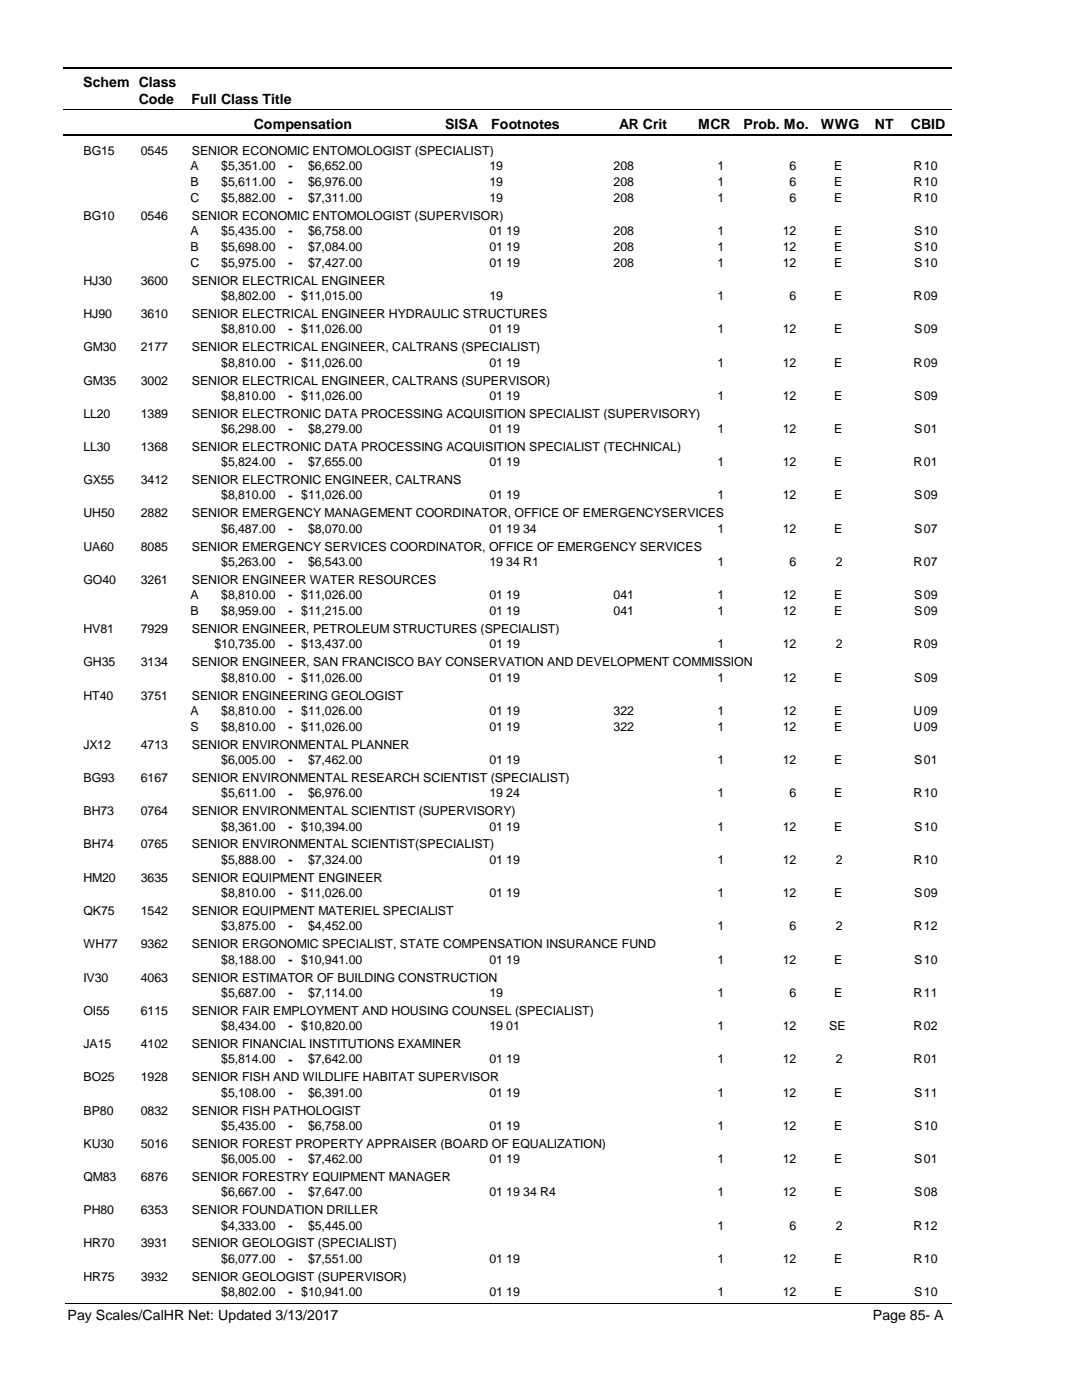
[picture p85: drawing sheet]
<svg xmlns="http://www.w3.org/2000/svg" width="216mm" height="279mm" viewBox="0 0 216 279" stroke-linecap="round" stroke-linejoin="round" font-family="sans-serif">
<defs><g id="words">
<g font-size="2.8">
<text x="16.6" y="17.3">Schem Class</text>
<text x="27.7" y="20.7">Code</text>
<text x="38.2" y="20.7">Full Class Title</text>
<text x="50.6" y="25.7">Compensation</text>
<text x="88.7" y="25.7">SISA</text>
<text x="98" y="25.7">Footnotes</text>
<text x="123.5" y="25.7">AR Crit</text>
<text x="139.2" y="25.7">MCR</text>
<text x="148.3" y="25.7">Prob. Mo.</text>
<text x="163.7" y="25.7">WWG</text>
<text x="174.5" y="25.7">NT</text>
<text x="181.6" y="25.7">CBID</text>
<text x="13.5" y="263.5">Pay Scales/CalHR Net: Updated 3/13/2017</text>
<text x="174.1" y="263.5">Page 85- A</text>
</g>
<g font-size="2.5">
<text x="16.6" y="30.8">BG15</text>
<text x="28.1" y="30.8">0545</text>
<text x="38" y="33.9">A</text>
<text x="38.2" y="30.8">SENIOR ECONOMIC ENTOMOLOGIST (SPECIALIST)</text>
<text x="44.1" y="33.9">$5,351.00</text>
<text x="57.5" y="33.9">-</text>
<text x="61.4" y="33.9">$6,652.00</text>
<text x="97.6" y="33.9">19</text>
<text x="122.4" y="33.9">208</text>
<text x="143.1" y="33.9">1</text>
<text x="157.5" y="33.9">6</text>
<text x="166.3" y="33.9">E</text>
<text x="182.2" y="33.9">R</text>
<text x="184.2" y="33.9">10</text>
<text x="38" y="37.1">B</text>
<text x="38" y="40.3">C</text>
<text x="44.1" y="37.1">$5,611.00</text>
<text x="44.1" y="40.3">$5,882.00</text>
<text x="57.5" y="37.1">-</text>
<text x="57.5" y="40.3">-</text>
<text x="61.4" y="37.1">$6,976.00</text>
<text x="61.4" y="40.3">$7,311.00</text>
<text x="97.6" y="37.1">19</text>
<text x="97.6" y="40.3">19</text>
<text x="122.4" y="37.1">208</text>
<text x="122.4" y="40.3">208</text>
<text x="143.1" y="37.1">1</text>
<text x="143.1" y="40.3">1</text>
<text x="157.5" y="37.1">6</text>
<text x="157.5" y="40.3">6</text>
<text x="166.3" y="37.1">E</text>
<text x="166.3" y="40.3">E</text>
<text x="182.2" y="37.1">R</text>
<text x="182.2" y="40.3">R</text>
<text x="184.2" y="37.1">10</text>
<text x="184.2" y="40.3">10</text>
<text x="16.6" y="43.8">BG10</text>
<text x="28.1" y="43.8">0546</text>
<text x="38" y="46.9">A</text>
<text x="38.2" y="43.8">SENIOR ECONOMIC ENTOMOLOGIST (SUPERVISOR)</text>
<text x="44.1" y="46.9">$5,435.00</text>
<text x="57.5" y="46.9">-</text>
<text x="61.4" y="46.9">$6,758.00</text>
<text x="97.6" y="46.9">01 19</text>
<text x="122.4" y="46.9">208</text>
<text x="143.1" y="46.9">1</text>
<text x="156.1" y="46.9">12</text>
<text x="166.3" y="46.9">E</text>
<text x="182.3" y="46.9">S</text>
<text x="184.2" y="46.9">10</text>
<text x="38" y="50.1">B</text>
<text x="38" y="53.3">C</text>
<text x="44.1" y="50.1">$5,698.00</text>
<text x="44.1" y="53.3">$5,975.00</text>
<text x="57.5" y="50.1">-</text>
<text x="57.5" y="53.3">-</text>
<text x="61.4" y="50.1">$7,084.00</text>
<text x="61.4" y="53.3">$7,427.00</text>
<text x="97.6" y="50.1">01 19</text>
<text x="97.6" y="53.3">01 19</text>
<text x="122.4" y="50.1">208</text>
<text x="122.4" y="53.3">208</text>
<text x="143.1" y="50.1">1</text>
<text x="143.1" y="53.3">1</text>
<text x="156.1" y="50.1">12</text>
<text x="156.1" y="53.3">12</text>
<text x="166.3" y="50.1">E</text>
<text x="166.3" y="53.3">E</text>
<text x="182.3" y="50.1">S</text>
<text x="182.3" y="53.3">S</text>
<text x="184.2" y="50.1">10</text>
<text x="184.2" y="53.3">10</text>
<text x="16.6" y="56.9">HJ30</text>
<text x="28.1" y="56.9">3600</text>
<text x="38.2" y="56.9">SENIOR ELECTRICAL ENGINEER</text>
<text x="44.1" y="59.9">$8,802.00</text>
<text x="57.5" y="59.9">-</text>
<text x="60.1" y="59.9">$11,015.00</text>
<text x="97.6" y="59.9">19</text>
<text x="143.1" y="59.9">1</text>
<text x="157.5" y="59.9">6</text>
<text x="166.3" y="59.9">E</text>
<text x="182.2" y="59.9">R</text>
<text x="184.2" y="59.9">09</text>
<text x="16.6" y="63.5">HJ90</text>
<text x="28.1" y="63.5">3610</text>
<text x="38.2" y="63.5">SENIOR ELECTRICAL ENGINEER HYDRAULIC STRUCTURES</text>
<text x="16.6" y="70.1">GM30</text>
<text x="28.1" y="70.1">2177</text>
<text x="38.2" y="70.1">SENIOR ELECTRICAL ENGINEER, CALTRANS (SPECIALIST)</text>
<text x="44.1" y="66.5">$8,810.00</text>
<text x="57.5" y="66.6">-</text>
<text x="60.1" y="66.5">$11,026.00</text>
<text x="97.6" y="66.5">01 19</text>
<text x="143.1" y="66.5">1</text>
<text x="156.1" y="66.5">12</text>
<text x="166.3" y="66.5">E</text>
<text x="182.3" y="66.5">S</text>
<text x="184.2" y="66.5">09</text>
<text x="16.6" y="76.8">GM35</text>
<text x="28.1" y="76.8">3002</text>
<text x="38.2" y="76.8">SENIOR ELECTRICAL ENGINEER, CALTRANS (SUPERVISOR)</text>
<text x="44.1" y="73.2">$8,810.00</text>
<text x="57.5" y="73.2">-</text>
<text x="60.1" y="73.2">$11,026.00</text>
<text x="97.6" y="73.2">01 19</text>
<text x="143.1" y="73.2">1</text>
<text x="156.1" y="73.2">12</text>
<text x="166.3" y="73.2">E</text>
<text x="182.2" y="73.2">R</text>
<text x="184.2" y="73.2">09</text>
<text x="16.6" y="83.4">LL20</text>
<text x="28.1" y="83.4">1389</text>
<text x="38.2" y="83.4">SENIOR ELECTRONIC DATA PROCESSING ACQUISITION SPECIALIST (SUPERVISORY)</text>
<text x="44.1" y="79.8">$8,810.00</text>
<text x="57.5" y="79.8">-</text>
<text x="60.1" y="79.8">$11,026.00</text>
<text x="97.6" y="79.8">01 19</text>
<text x="143.1" y="79.8">1</text>
<text x="156.1" y="79.8">12</text>
<text x="166.3" y="79.8">E</text>
<text x="182.3" y="79.8">S</text>
<text x="184.2" y="79.8">09</text>
<text x="44.1" y="86.4">$6,298.00</text>
<text x="57.5" y="86.5">-</text>
<text x="61.4" y="86.4">$8,279.00</text>
<text x="97.6" y="86.4">01 19</text>
<text x="143.1" y="86.4">1</text>
<text x="156.1" y="86.4">12</text>
<text x="166.3" y="86.4">E</text>
<text x="182.3" y="86.4">S</text>
<text x="184.2" y="86.4">01</text>
<text x="16.6" y="90">LL30</text>
<text x="28.1" y="90">1368</text>
<text x="38.2" y="90">SENIOR ELECTRONIC DATA PROCESSING ACQUISITION SPECIALIST (TECHNICAL)</text>
<text x="44.1" y="93.1">$5,824.00</text>
<text x="57.5" y="93.1">-</text>
<text x="61.4" y="93.1">$7,655.00</text>
<text x="97.6" y="93.1">01 19</text>
<text x="143.1" y="93.1">1</text>
<text x="156.1" y="93.1">12</text>
<text x="166.3" y="93.1">E</text>
<text x="182.2" y="93.1">R</text>
<text x="184.2" y="93.1">01</text>
<text x="16.6" y="96.7">GX55</text>
<text x="28.1" y="96.7">3412</text>
<text x="38.2" y="96.7">SENIOR ELECTRONIC ENGINEER, CALTRANS</text>
<text x="44.1" y="99.7">$8,810.00</text>
<text x="57.5" y="99.7">-</text>
<text x="60.1" y="99.7">$11,026.00</text>
<text x="97.6" y="99.7">01 19</text>
<text x="143.1" y="99.7">1</text>
<text x="156.1" y="99.7">12</text>
<text x="166.3" y="99.7">E</text>
<text x="182.3" y="99.7">S</text>
<text x="184.2" y="99.7">09</text>
<text x="16.6" y="103.3">UH50</text>
<text x="28.1" y="103.3">2882</text>
<text x="38.2" y="103.3">SENIOR EMERGENCY MANAGEMENT COORDINATOR, OFFICE OF EMERGENCYSERVICES</text>
<text x="44.1" y="106.3">$6,487.00</text>
<text x="57.5" y="106.4">-</text>
<text x="61.4" y="106.3">$8,070.00</text>
<text x="97.6" y="106.3">01 19 34</text>
<text x="143.1" y="106.3">1</text>
<text x="156.1" y="106.3">12</text>
<text x="166.3" y="106.3">E</text>
<text x="182.3" y="106.3">S</text>
<text x="184.2" y="106.3">07</text>
<text x="16.6" y="109.9">UA60</text>
<text x="28.1" y="109.9">8085</text>
<text x="38.2" y="109.9">SENIOR EMERGENCY SERVICES COORDINATOR, OFFICE OF EMERGENCY SERVICES</text>
<text x="44.1" y="113">$5,263.00</text>
<text x="57.5" y="113">-</text>
<text x="61.4" y="113">$6,543.00</text>
<text x="97.6" y="113">19 34 R1</text>
<text x="143.1" y="113">1</text>
<text x="157.5" y="113">6</text>
<text x="166.6" y="113">2</text>
<text x="182.2" y="113">R</text>
<text x="184.2" y="113">07</text>
<text x="16.6" y="116.6">GO40</text>
<text x="28.1" y="116.6">3261</text>
<text x="38" y="119.6">A</text>
<text x="38.2" y="116.6">SENIOR ENGINEER WATER RESOURCES</text>
<text x="44.1" y="119.6">$8,810.00</text>
<text x="57.5" y="119.6">-</text>
<text x="60.1" y="119.6">$11,026.00</text>
<text x="97.6" y="119.6">01 19</text>
<text x="122.4" y="119.6">041</text>
<text x="143.1" y="119.6">1</text>
<text x="156.1" y="119.6">12</text>
<text x="166.3" y="119.6">E</text>
<text x="182.3" y="119.6">S</text>
<text x="184.2" y="119.6">09</text>
<text x="38" y="122.8">B</text>
<text x="44.1" y="122.8">$8,959.00</text>
<text x="57.5" y="122.8">-</text>
<text x="60.1" y="122.8">$11,215.00</text>
<text x="97.6" y="122.8">01 19</text>
<text x="122.4" y="122.8">041</text>
<text x="143.1" y="122.8">1</text>
<text x="156.1" y="122.8">12</text>
<text x="166.3" y="122.8">E</text>
<text x="182.3" y="122.8">S</text>
<text x="184.2" y="122.8">09</text>
<text x="16.6" y="126.4">HV81</text>
<text x="28.1" y="126.4">7929</text>
<text x="38.2" y="126.4">SENIOR ENGINEER, PETROLEUM STRUCTURES (SPECIALIST)</text>
<text x="42.8" y="129.4">$10,735.00</text>
<text x="57.5" y="129.5">-</text>
<text x="60.1" y="129.4">$13,437.00</text>
<text x="97.6" y="129.4">01 19</text>
<text x="143.1" y="129.4">1</text>
<text x="156.1" y="129.4">12</text>
<text x="166.6" y="129.4">2</text>
<text x="182.2" y="129.4">R</text>
<text x="184.2" y="129.4">09</text>
<text x="16.6" y="133">GH35</text>
<text x="28.1" y="133">3134</text>
<text x="38.2" y="133">SENIOR ENGINEER, SAN FRANCISCO BAY CONSERVATION AND DEVELOPMENT COMMISSION</text>
<text x="44.1" y="136.1">$8,810.00</text>
<text x="57.5" y="136.1">-</text>
<text x="60.1" y="136.1">$11,026.00</text>
<text x="97.6" y="136.1">01 19</text>
<text x="143.1" y="136.1">1</text>
<text x="156.1" y="136.1">12</text>
<text x="166.3" y="136.1">E</text>
<text x="182.3" y="136.1">S</text>
<text x="184.2" y="136.1">09</text>
<text x="16.6" y="139.7">HT40</text>
<text x="28.1" y="139.7">3751</text>
<text x="38" y="142.7">A</text>
<text x="38.2" y="139.7">SENIOR ENGINEERING GEOLOGIST</text>
<text x="44.1" y="142.7">$8,810.00</text>
<text x="57.5" y="142.7">-</text>
<text x="60.1" y="142.7">$11,026.00</text>
<text x="97.6" y="142.7">01 19</text>
<text x="122.4" y="142.7">322</text>
<text x="143.1" y="142.7">1</text>
<text x="156.1" y="142.7">12</text>
<text x="166.3" y="142.7">E</text>
<text x="182.2" y="142.7">U</text>
<text x="184.2" y="142.7">09</text>
<text x="16.6" y="149.4">JX12</text>
<text x="28.1" y="149.4">4713</text>
<text x="38" y="145.9">S</text>
<text x="38.2" y="149.4">SENIOR ENVIRONMENTAL PLANNER</text>
<text x="44.1" y="145.9">$8,810.00</text>
<text x="57.5" y="145.9">-</text>
<text x="60.1" y="145.9">$11,026.00</text>
<text x="97.6" y="145.9">01 19</text>
<text x="122.4" y="145.9">322</text>
<text x="143.1" y="145.9">1</text>
<text x="156.1" y="145.9">12</text>
<text x="166.3" y="145.9">E</text>
<text x="182.2" y="145.9">U</text>
<text x="184.2" y="145.9">09</text>
<text x="44.1" y="152.5">$6,005.00</text>
<text x="57.5" y="152.5">-</text>
<text x="61.4" y="152.5">$7,462.00</text>
<text x="97.6" y="152.5">01 19</text>
<text x="143.1" y="152.5">1</text>
<text x="156.1" y="152.5">12</text>
<text x="166.3" y="152.5">E</text>
<text x="182.3" y="152.5">S</text>
<text x="184.2" y="152.5">01</text>
<text x="16.6" y="156.1">BG93</text>
<text x="28.1" y="156.1">6167</text>
<text x="38.2" y="156.1">SENIOR ENVIRONMENTAL RESEARCH SCIENTIST (SPECIALIST)</text>
<text x="44.1" y="159.2">$5,611.00</text>
<text x="57.5" y="159.2">-</text>
<text x="61.4" y="159.2">$6,976.00</text>
<text x="97.6" y="159.2">19 24</text>
<text x="143.1" y="159.2">1</text>
<text x="157.5" y="159.2">6</text>
<text x="166.3" y="159.2">E</text>
<text x="182.2" y="159.2">R</text>
<text x="184.2" y="159.2">10</text>
<text x="16.6" y="162.7">BH73</text>
<text x="28.1" y="162.7">0764</text>
<text x="38.2" y="162.7">SENIOR ENVIRONMENTAL SCIENTIST (SUPERVISORY)</text>
<text x="44.1" y="165.8">$8,361.00</text>
<text x="57.5" y="165.8">-</text>
<text x="60.1" y="165.8">$10,394.00</text>
<text x="97.6" y="165.8">01 19</text>
<text x="143.1" y="165.8">1</text>
<text x="156.1" y="165.8">12</text>
<text x="166.3" y="165.8">E</text>
<text x="182.3" y="165.8">S</text>
<text x="184.2" y="165.8">10</text>
<text x="16.6" y="169.3">BH74</text>
<text x="28.1" y="169.3">0765</text>
<text x="38.2" y="169.3">SENIOR ENVIRONMENTAL SCIENTIST(SPECIALIST)</text>
<text x="44.1" y="172.4">$5,888.00</text>
<text x="57.5" y="172.5">-</text>
<text x="61.4" y="172.4">$7,324.00</text>
<text x="97.6" y="172.4">01 19</text>
<text x="143.1" y="172.4">1</text>
<text x="156.1" y="172.4">12</text>
<text x="166.6" y="172.4">2</text>
<text x="182.2" y="172.4">R</text>
<text x="184.2" y="172.4">10</text>
<text x="16.6" y="176">HM20</text>
<text x="28.1" y="176">3635</text>
<text x="38.2" y="176">SENIOR EQUIPMENT ENGINEER</text>
<text x="44.1" y="179.1">$8,810.00</text>
<text x="57.5" y="179.1">-</text>
<text x="60.1" y="179.1">$11,026.00</text>
<text x="97.6" y="179.1">01 19</text>
<text x="143.1" y="179.1">1</text>
<text x="156.1" y="179.1">12</text>
<text x="166.3" y="179.1">E</text>
<text x="182.3" y="179.1">S</text>
<text x="184.2" y="179.1">09</text>
<text x="16.6" y="182.7">QK75</text>
<text x="28.1" y="182.7">1542</text>
<text x="38.2" y="182.7">SENIOR EQUIPMENT MATERIEL SPECIALIST</text>
<text x="44.1" y="185.7">$3,875.00</text>
<text x="57.5" y="185.7">-</text>
<text x="61.4" y="185.7">$4,452.00</text>
<text x="143.1" y="185.7">1</text>
<text x="157.5" y="185.7">6</text>
<text x="166.6" y="185.7">2</text>
<text x="182.2" y="185.7">R</text>
<text x="184.2" y="185.7">12</text>
<text x="16.6" y="189.3">WH77</text>
<text x="28.1" y="189.3">9362</text>
<text x="38.2" y="189.3">SENIOR ERGONOMIC SPECIALIST, STATE COMPENSATION INSURANCE FUND</text>
<text x="16.6" y="195.9">IV30</text>
<text x="28.1" y="195.9">4063</text>
<text x="38.2" y="195.9">SENIOR ESTIMATOR OF BUILDING CONSTRUCTION</text>
<text x="44.1" y="192.3">$8,188.00</text>
<text x="57.5" y="192.4">-</text>
<text x="60.1" y="192.3">$10,941.00</text>
<text x="97.6" y="192.3">01 19</text>
<text x="143.1" y="192.3">1</text>
<text x="156.1" y="192.3">12</text>
<text x="166.3" y="192.3">E</text>
<text x="182.3" y="192.3">S</text>
<text x="184.2" y="192.3">10</text>
<text x="16.6" y="202.6">OI55</text>
<text x="28.1" y="202.6">6115</text>
<text x="38.2" y="202.6">SENIOR FAIR EMPLOYMENT AND HOUSING COUNSEL (SPECIALIST)</text>
<text x="44.1" y="199">$5,687.00</text>
<text x="57.5" y="199">-</text>
<text x="61.4" y="199">$7,114.00</text>
<text x="97.6" y="199">19</text>
<text x="143.1" y="199">1</text>
<text x="157.5" y="199">6</text>
<text x="166.3" y="199">E</text>
<text x="182.2" y="199">R</text>
<text x="184.2" y="199">11</text>
<text x="16.6" y="209.2">JA15</text>
<text x="28.1" y="209.2">4102</text>
<text x="38.2" y="209.2">SENIOR FINANCIAL INSTITUTIONS EXAMINER</text>
<text x="44.1" y="205.6">$8,434.00</text>
<text x="57.5" y="205.6">-</text>
<text x="60.1" y="205.6">$10,820.00</text>
<text x="97.6" y="205.6">19 01</text>
<text x="143.1" y="205.6">1</text>
<text x="156.1" y="205.6">12</text>
<text x="165.4" y="205.6">SE</text>
<text x="182.2" y="205.6">R</text>
<text x="184.2" y="205.6">02</text>
<text x="16.6" y="215.8">BO25</text>
<text x="28.1" y="215.8">1928</text>
<text x="38.2" y="215.8">SENIOR FISH AND WILDLIFE HABITAT SUPERVISOR</text>
<text x="44.1" y="212.2">$5,814.00</text>
<text x="57.5" y="212.3">-</text>
<text x="61.4" y="212.2">$7,642.00</text>
<text x="97.6" y="212.2">01 19</text>
<text x="143.1" y="212.2">1</text>
<text x="156.1" y="212.2">12</text>
<text x="166.6" y="212.2">2</text>
<text x="182.2" y="212.2">R</text>
<text x="184.2" y="212.2">01</text>
<text x="44.1" y="218.9">$5,108.00</text>
<text x="57.5" y="218.9">-</text>
<text x="61.4" y="218.9">$6,391.00</text>
<text x="97.6" y="218.9">01 19</text>
<text x="143.1" y="218.9">1</text>
<text x="156.1" y="218.9">12</text>
<text x="166.3" y="218.9">E</text>
<text x="182.3" y="218.9">S</text>
<text x="184.2" y="218.9">11</text>
<text x="16.6" y="222.5">BP80</text>
<text x="28.1" y="222.5">0832</text>
<text x="38.2" y="222.5">SENIOR FISH PATHOLOGIST</text>
<text x="44.1" y="225.5">$5,435.00</text>
<text x="57.5" y="225.5">-</text>
<text x="61.4" y="225.5">$6,758.00</text>
<text x="97.6" y="225.5">01 19</text>
<text x="143.1" y="225.5">1</text>
<text x="156.1" y="225.5">12</text>
<text x="166.3" y="225.5">E</text>
<text x="182.3" y="225.5">S</text>
<text x="184.2" y="225.5">10</text>
<text x="16.6" y="229.1">KU30</text>
<text x="28.1" y="229.1">5016</text>
<text x="38.2" y="229.1">SENIOR FOREST PROPERTY APPRAISER (BOARD OF EQUALIZATION)</text>
<text x="44.1" y="232.1">$6,005.00</text>
<text x="57.5" y="232.2">-</text>
<text x="61.4" y="232.1">$7,462.00</text>
<text x="97.6" y="232.1">01 19</text>
<text x="143.1" y="232.1">1</text>
<text x="156.1" y="232.1">12</text>
<text x="166.3" y="232.1">E</text>
<text x="182.3" y="232.1">S</text>
<text x="184.2" y="232.1">01</text>
<text x="16.6" y="235.7">QM83</text>
<text x="28.1" y="235.7">6876</text>
<text x="38.2" y="235.7">SENIOR FORESTRY EQUIPMENT MANAGER</text>
<text x="44.1" y="238.8">$6,667.00</text>
<text x="57.5" y="238.8">-</text>
<text x="61.4" y="238.8">$7,647.00</text>
<text x="97.6" y="238.8">01 19 34 R4</text>
<text x="143.1" y="238.8">1</text>
<text x="156.1" y="238.8">12</text>
<text x="166.3" y="238.8">E</text>
<text x="182.3" y="238.8">S</text>
<text x="184.2" y="238.8">08</text>
<text x="16.6" y="242.4">PH80</text>
<text x="28.1" y="242.4">6353</text>
<text x="38.2" y="242.4">SENIOR FOUNDATION DRILLER</text>
<text x="44.1" y="245.4">$4,333.00</text>
<text x="57.5" y="245.4">-</text>
<text x="61.4" y="245.4">$5,445.00</text>
<text x="143.1" y="245.4">1</text>
<text x="157.5" y="245.4">6</text>
<text x="166.6" y="245.4">2</text>
<text x="182.2" y="245.4">R</text>
<text x="184.2" y="245.4">12</text>
<text x="16.6" y="249">HR70</text>
<text x="28.1" y="249">3931</text>
<text x="38.2" y="249">SENIOR GEOLOGIST (SPECIALIST)</text>
<text x="16.6" y="255.6">HR75</text>
<text x="28.1" y="255.6">3932</text>
<text x="38.2" y="255.6">SENIOR GEOLOGIST (SUPERVISOR)</text>
<text x="44.1" y="252.1">$6,077.00</text>
<text x="57.5" y="252.1">-</text>
<text x="61.4" y="252.1">$7,551.00</text>
<text x="97.6" y="252.1">01 19</text>
<text x="143.1" y="252.1">1</text>
<text x="156.1" y="252.1">12</text>
<text x="166.3" y="252.1">E</text>
<text x="182.2" y="252.1">R</text>
<text x="184.2" y="252.1">10</text>
<text x="44.1" y="258.7">$8,802.00</text>
<text x="57.5" y="258.7">-</text>
<text x="60.1" y="258.7">$10,941.00</text>
<text x="97.6" y="258.7">01 19</text>
<text x="143.1" y="258.7">1</text>
<text x="156.1" y="258.7">12</text>
<text x="166.3" y="258.7">E</text>
<text x="182.3" y="258.7">S</text>
<text x="184.2" y="258.7">10</text>
</g>
</g></defs>
<path d="M12.7 13.5h177.1" fill="none" stroke="#000" stroke-width=".36"/>
<path d="M12.7 21.9h177.1" fill="none" stroke="#000" stroke-width=".2"/>
<path d="M12.7 27h177.1" fill="none" stroke="#000" stroke-width=".35"/>
<g fill="#fff">
<path d="M40.4 31.3h16.2v3h-16.2z" fill-rule="evenodd"/>
<path d="M183.9 31.3h4.1v3h-4.1z" fill-rule="evenodd"/>
<path d="M40.4 34.5h16.2v3h-16.2z" fill-rule="evenodd"/>
<path d="M183.9 34.5h4.1v3h-4.1z" fill-rule="evenodd"/>
<path d="M40.4 37.7h16.2v2.9h-16.2z" fill-rule="evenodd"/>
<path d="M183.9 37.7h4.1v2.9h-4.1z" fill-rule="evenodd"/>
<path d="M40.4 44.3h16.2v3h-16.2z" fill-rule="evenodd"/>
<path d="M183.9 44.3h4.1v3h-4.1z" fill-rule="evenodd"/>
<path d="M40.4 47.5h16.2v3h-16.2z" fill-rule="evenodd"/>
<path d="M183.9 47.5h4.1v3h-4.1z" fill-rule="evenodd"/>
<path d="M40.4 50.6h16.2v3h-16.2z" fill-rule="evenodd"/>
<path d="M183.9 50.6h4.1v3h-4.1z" fill-rule="evenodd"/>
<path d="M40.4 57.3h16.2v2.9h-16.2z" fill-rule="evenodd"/>
<path d="M183.9 57.3h4.1v2.9h-4.1z" fill-rule="evenodd"/>
<path d="M40.4 63.9h16.2v3h-16.2z" fill-rule="evenodd"/>
<path d="M183.9 63.9h4.1v3h-4.1z" fill-rule="evenodd"/>
<path d="M40.4 70.6h16.2v2.9h-16.2z" fill-rule="evenodd"/>
<path d="M183.9 70.6h4.1v2.9h-4.1z" fill-rule="evenodd"/>
<path d="M40.4 77.2h16.2v2.9h-16.2z" fill-rule="evenodd"/>
<path d="M183.9 77.2h4.1v2.9h-4.1z" fill-rule="evenodd"/>
<path d="M40.4 83.8h16.2v3h-16.2z" fill-rule="evenodd"/>
<path d="M183.9 83.8h4.1v3h-4.1z" fill-rule="evenodd"/>
<path d="M40.4 90.5h16.2v3h-16.2z" fill-rule="evenodd"/>
<path d="M183.9 90.5h4.1v3h-4.1z" fill-rule="evenodd"/>
<path d="M40.4 97.1h16.2v3h-16.2z" fill-rule="evenodd"/>
<path d="M183.9 97.1h4.1v3h-4.1z" fill-rule="evenodd"/>
<path d="M40.4 103.7h16.2v3h-16.2z" fill-rule="evenodd"/>
<path d="M183.9 103.7h4.1v3h-4.1z" fill-rule="evenodd"/>
<path d="M40.4 110.4h16.2v3h-16.2z" fill-rule="evenodd"/>
<path d="M183.9 110.4h4.1v3h-4.1z" fill-rule="evenodd"/>
<path d="M40.4 117h16.2v3h-16.2z" fill-rule="evenodd"/>
<path d="M183.9 117h4.1v3h-4.1z" fill-rule="evenodd"/>
<path d="M40.4 120.2h16.2v2.9h-16.2z" fill-rule="evenodd"/>
<path d="M183.9 120.2h4.1v2.9h-4.1z" fill-rule="evenodd"/>
<path d="M40.4 126.8h16.2v3h-16.2z" fill-rule="evenodd"/>
<path d="M183.9 126.8h4.1v3h-4.1z" fill-rule="evenodd"/>
<path d="M40.4 133.5h16.2v2.9h-16.2z" fill-rule="evenodd"/>
<path d="M183.9 133.5h4.1v2.9h-4.1z" fill-rule="evenodd"/>
<path d="M40.4 140.1h16.2v3h-16.2z" fill-rule="evenodd"/>
<path d="M183.9 140.1h4.1v3h-4.1z" fill-rule="evenodd"/>
<path d="M40.4 143.2h16.2v3h-16.2z" fill-rule="evenodd"/>
<path d="M183.9 143.2h4.1v3h-4.1z" fill-rule="evenodd"/>
<path d="M40.4 149.9h16.2v3h-16.2z" fill-rule="evenodd"/>
<path d="M183.9 149.9h4.1v3h-4.1z" fill-rule="evenodd"/>
<path d="M40.4 156.5h16.2v3h-16.2z" fill-rule="evenodd"/>
<path d="M183.9 156.5h4.1v3h-4.1z" fill-rule="evenodd"/>
<path d="M40.4 163.2h16.2v2.9h-16.2z" fill-rule="evenodd"/>
<path d="M183.9 163.2h4.1v2.9h-4.1z" fill-rule="evenodd"/>
<path d="M40.4 169.8h16.2v3h-16.2z" fill-rule="evenodd"/>
<path d="M183.9 169.8h4.1v3h-4.1z" fill-rule="evenodd"/>
<path d="M40.4 176.5h16.2v2.9h-16.2z" fill-rule="evenodd"/>
<path d="M183.9 176.5h4.1v2.9h-4.1z" fill-rule="evenodd"/>
<path d="M40.4 183.1h16.2v2.9h-16.2z" fill-rule="evenodd"/>
<path d="M183.9 183.1h4.1v2.9h-4.1z" fill-rule="evenodd"/>
<path d="M40.4 189.7h16.2v3h-16.2z" fill-rule="evenodd"/>
<path d="M183.9 189.7h4.1v3h-4.1z" fill-rule="evenodd"/>
<path d="M40.4 196.4h16.2v2.9h-16.2z" fill-rule="evenodd"/>
<path d="M183.9 196.4h4.1v2.9h-4.1z" fill-rule="evenodd"/>
<path d="M40.4 203h16.2v3h-16.2z" fill-rule="evenodd"/>
<path d="M183.9 203h4.1v3h-4.1z" fill-rule="evenodd"/>
<path d="M40.4 209.6h16.2v3h-16.2z" fill-rule="evenodd"/>
<path d="M183.9 209.6h4.1v3h-4.1z" fill-rule="evenodd"/>
<path d="M40.4 216.3h16.2v3h-16.2z" fill-rule="evenodd"/>
<path d="M183.9 216.3h4.1v3h-4.1z" fill-rule="evenodd"/>
<path d="M40.4 222.9h16.2v3h-16.2z" fill-rule="evenodd"/>
<path d="M183.9 222.9h4.1v3h-4.1z" fill-rule="evenodd"/>
<path d="M40.4 229.5h16.2v3h-16.2z" fill-rule="evenodd"/>
<path d="M183.9 229.5h4.1v3h-4.1z" fill-rule="evenodd"/>
<path d="M40.4 236.2h16.2v3h-16.2z" fill-rule="evenodd"/>
<path d="M183.9 236.2h4.1v3h-4.1z" fill-rule="evenodd"/>
<path d="M40.4 242.8h16.2v3h-16.2z" fill-rule="evenodd"/>
<path d="M183.9 242.8h4.1v3h-4.1z" fill-rule="evenodd"/>
<path d="M40.4 249.4h16.2v3h-16.2z" fill-rule="evenodd"/>
<path d="M183.9 249.4h4.1v3h-4.1z" fill-rule="evenodd"/>
<path d="M40.4 256.1h16.2v3h-16.2z" fill-rule="evenodd"/>
<path d="M183.9 256.1h4.1v3h-4.1z" fill-rule="evenodd"/>
</g>
<path d="M13.1 260.1h176.7" fill="none" stroke="#000" stroke-width=".2"/>
<use href="#words"/>
</svg>
